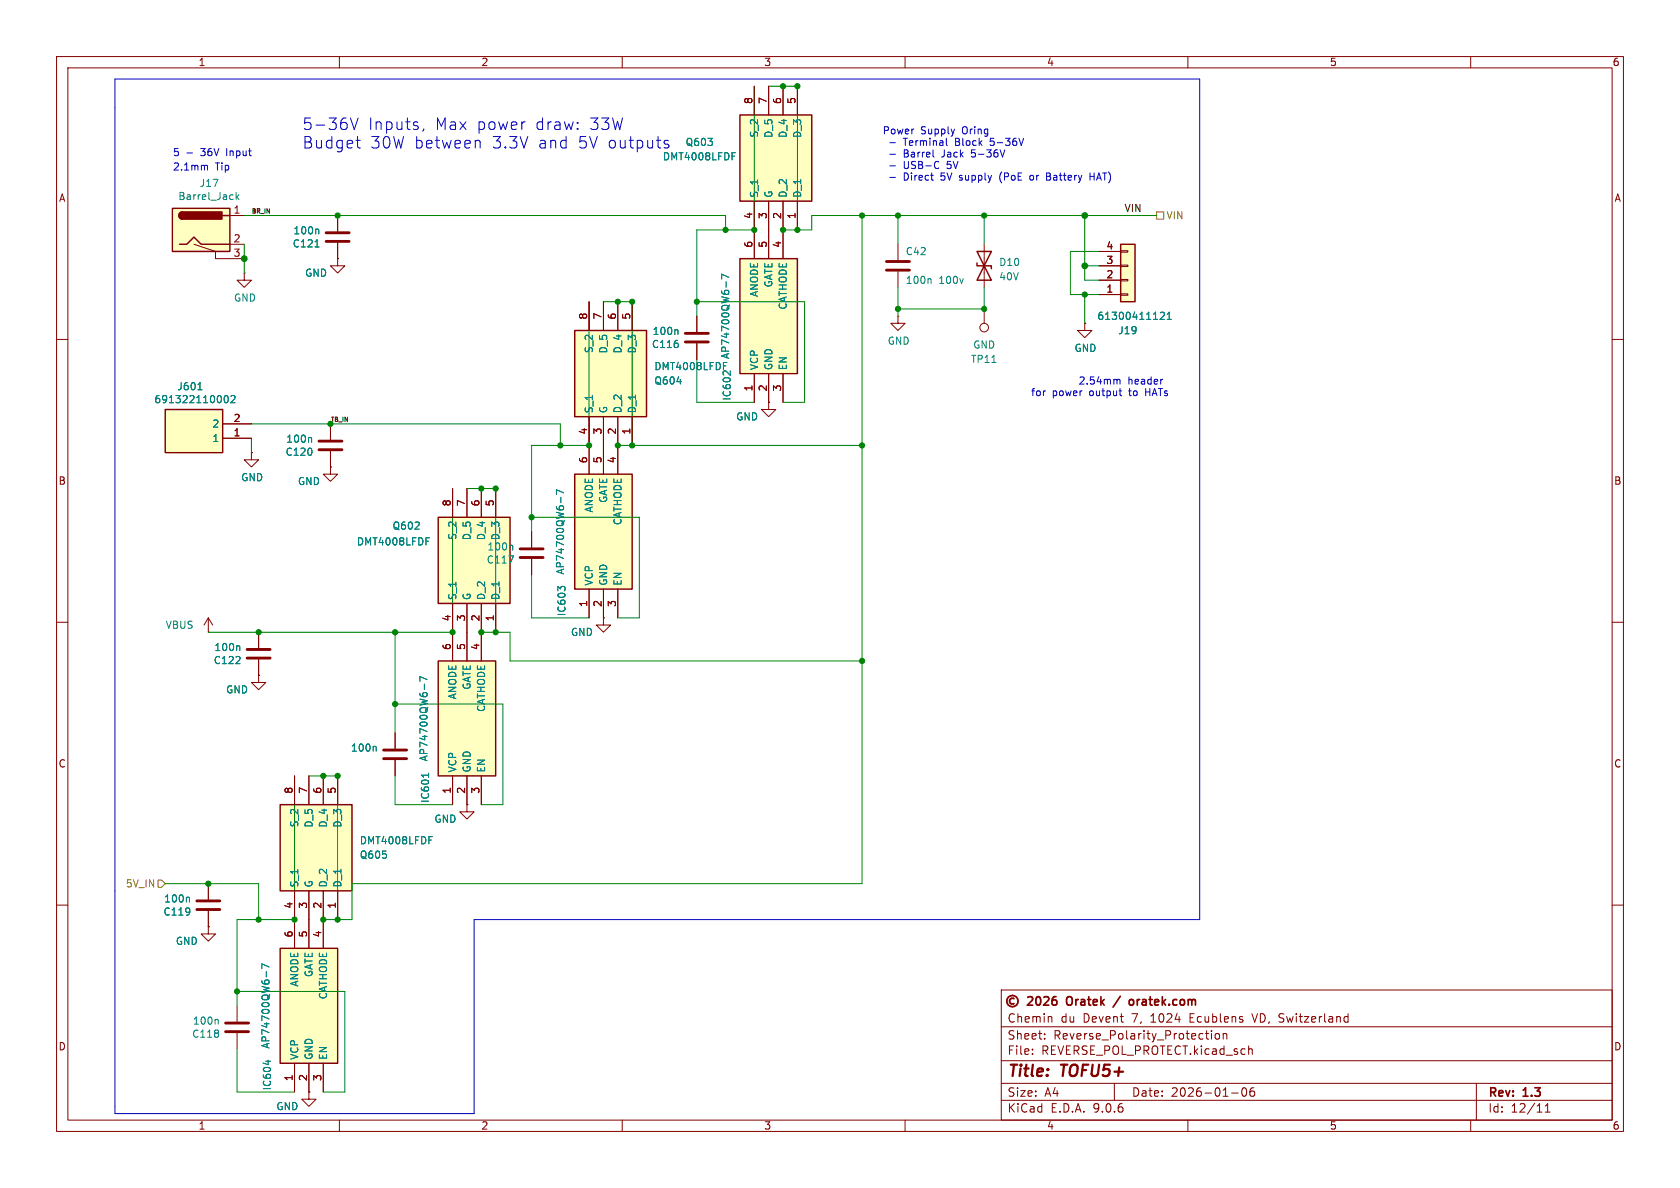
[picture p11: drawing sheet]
<svg xmlns="http://www.w3.org/2000/svg" width="297mm" height="210mm" viewBox="0 0 297 210" stroke-linecap="round" stroke-linejoin="round" font-family="sans-serif">
<defs><g id="words">
<g font-size="2.8" fill="#0000c2">
<text x="53.3" y="23.1">5-36V</text>
<text x="65" y="23.1">Inputs,</text>
<text x="76.9" y="23.1">Max</text>
<text x="84.3" y="23.1">power</text>
<text x="94.7" y="23.1">draw:</text>
<text x="104.3" y="23.1">33W</text>
<text x="53.3" y="26.4">Budget</text>
<text x="65.4" y="26.4">30W between</text>
<text x="87" y="26.4">3.3V</text>
<text x="95.2" y="26.4">and</text>
<text x="102.3" y="26.4">5V outputs</text>
</g>
<g font-size="2.8" fill="#840000">
<text x="178" y="190.9">Title:</text>
<text x="187.7" y="190.9">TOFU5+</text>
</g>
<g font-size="2.1" fill="#840000">
<text x="189.3" y="178.2">Oratek</text>
<text x="201.5" y="178.2">oratek.com</text>
<text x="178" y="184">Sheet:</text>
<text x="178" y="181">Chemin</text>
<text x="186.2" y="184">Reverse_Polarity_Protection</text>
<text x="187.5" y="181">du</text>
<text x="191.5" y="181">Devent</text>
<text x="200.3" y="181">7,</text>
<text x="203.7" y="181">1024</text>
<text x="210.7" y="181">Ecublens</text>
<text x="222" y="181">VD, Switzerland</text>
<text x="178" y="186.7">File:</text>
<text x="184.1" y="186.7">REVERSE_POL_PROTECT.kicad_sch</text>
<text x="178" y="196.9">KiCad</text>
<text x="178" y="194.1">Size:</text>
<text x="184.7" y="194.1">A4</text>
<text x="185.7" y="196.9">E.D.A.</text>
<text x="193.3" y="196.9">9.0.6</text>
<text x="200" y="194.1">Date:</text>
<text x="207" y="194.1">2026-01-06</text>
<text x="263" y="194.3">Rev:</text>
<text x="263" y="196.9">Id:</text>
<text x="267.1" y="196.9">12/11</text>
<text x="269.4" y="194.3">1.3</text>
</g>
<g font-size="1.8" fill="#840000">
<text x="35" y="11.9">1</text>
<text x="85" y="11.9">2</text>
<text x="135" y="11.9">3</text>
<text x="185" y="11.9">4</text>
<text x="235" y="11.9">5</text>
<text x="285" y="11.9">6</text>
<text x="133.1" y="18.5" transform="rotate(-90 133.1 18.5)">8</text>
<text x="135.6" y="18.5" transform="rotate(-90 135.6 18.5)">7</text>
<text x="138.2" y="18.5" transform="rotate(-90 138.2 18.5)">6</text>
<text x="140.7" y="18.5" transform="rotate(-90 140.7 18.5)">5</text>
<text x="10.3" y="35.9">A</text>
<text x="285.3" y="35.9">A</text>
<text x="41.2" y="37.8">1</text>
<text x="133.1" y="38.8" transform="rotate(-90 133.1 38.8)">4</text>
<text x="135.6" y="38.8" transform="rotate(-90 135.6 38.8)">3</text>
<text x="138.2" y="38.8" transform="rotate(-90 138.2 38.8)">2</text>
<text x="140.7" y="38.8" transform="rotate(-90 140.7 38.8)">1</text>
<text x="41.2" y="42.9">2</text>
<text x="41.2" y="45.5">3</text>
<text x="133.1" y="43.9" transform="rotate(-90 133.1 43.9)">6</text>
<text x="135.6" y="43.9" transform="rotate(-90 135.6 43.9)">5</text>
<text x="138.2" y="43.9" transform="rotate(-90 138.2 43.9)">4</text>
<text x="195.5" y="46.7">3</text>
<text x="195.5" y="44.2">4</text>
<text x="195.5" y="51.8">1</text>
<text x="195.5" y="49.3">2</text>
<text x="103.9" y="56.6" transform="rotate(-90 103.9 56.6)">8</text>
<text x="106.4" y="56.6" transform="rotate(-90 106.4 56.6)">7</text>
<text x="109" y="56.6" transform="rotate(-90 109 56.6)">6</text>
<text x="111.5" y="56.6" transform="rotate(-90 111.5 56.6)">5</text>
<text x="133.1" y="69.3" transform="rotate(-90 133.1 69.3)">1</text>
<text x="135.6" y="69.3" transform="rotate(-90 135.6 69.3)">2</text>
<text x="138.2" y="69.3" transform="rotate(-90 138.2 69.3)">3</text>
<text x="41.2" y="77.2">1</text>
<text x="41.2" y="74.7">2</text>
<text x="103.9" y="76.9" transform="rotate(-90 103.9 76.9)">4</text>
<text x="106.4" y="76.9" transform="rotate(-90 106.4 76.9)">3</text>
<text x="109" y="76.9" transform="rotate(-90 109 76.9)">2</text>
<text x="111.5" y="76.9" transform="rotate(-90 111.5 76.9)">1</text>
<text x="103.9" y="82" transform="rotate(-90 103.9 82)">6</text>
<text x="106.4" y="82" transform="rotate(-90 106.4 82)">5</text>
<text x="109" y="82" transform="rotate(-90 109 82)">4</text>
<text x="10.3" y="85.9">B</text>
<text x="79.8" y="89.6" transform="rotate(-90 79.8 89.6)">8</text>
<text x="82.3" y="89.6" transform="rotate(-90 82.3 89.6)">7</text>
<text x="84.8" y="89.6" transform="rotate(-90 84.8 89.6)">6</text>
<text x="87.4" y="89.6" transform="rotate(-90 87.4 89.6)">5</text>
<text x="285.3" y="85.9">B</text>
<text x="103.9" y="107.4" transform="rotate(-90 103.9 107.4)">1</text>
<text x="106.4" y="107.4" transform="rotate(-90 106.4 107.4)">2</text>
<text x="109" y="107.4" transform="rotate(-90 109 107.4)">3</text>
<text x="79.8" y="109.9" transform="rotate(-90 79.8 109.9)">4</text>
<text x="82.3" y="109.9" transform="rotate(-90 82.3 109.9)">3</text>
<text x="84.8" y="109.9" transform="rotate(-90 84.8 109.9)">2</text>
<text x="87.4" y="109.9" transform="rotate(-90 87.4 109.9)">1</text>
<text x="79.8" y="115" transform="rotate(-90 79.8 115)">6</text>
<text x="82.3" y="115" transform="rotate(-90 82.3 115)">5</text>
<text x="84.8" y="115" transform="rotate(-90 84.8 115)">4</text>
<text x="10.3" y="135.9">C</text>
<text x="285.3" y="135.9">C</text>
<text x="51.8" y="140.4" transform="rotate(-90 51.8 140.4)">8</text>
<text x="54.4" y="140.4" transform="rotate(-90 54.4 140.4)">7</text>
<text x="56.9" y="140.4" transform="rotate(-90 56.9 140.4)">6</text>
<text x="59.4" y="140.4" transform="rotate(-90 59.4 140.4)">5</text>
<text x="79.8" y="140.4" transform="rotate(-90 79.8 140.4)">1</text>
<text x="82.3" y="140.4" transform="rotate(-90 82.3 140.4)">2</text>
<text x="84.8" y="140.4" transform="rotate(-90 84.8 140.4)">3</text>
<text x="51.8" y="160.7" transform="rotate(-90 51.8 160.7)">4</text>
<text x="54.4" y="160.7" transform="rotate(-90 54.4 160.7)">3</text>
<text x="56.9" y="160.7" transform="rotate(-90 56.9 160.7)">2</text>
<text x="59.4" y="160.7" transform="rotate(-90 59.4 160.7)">1</text>
<text x="51.8" y="165.8" transform="rotate(-90 51.8 165.8)">6</text>
<text x="54.4" y="165.8" transform="rotate(-90 54.4 165.8)">5</text>
<text x="56.9" y="165.8" transform="rotate(-90 56.9 165.8)">4</text>
<text x="10.3" y="185.9">D</text>
<text x="285.3" y="185.9">D</text>
<text x="51.8" y="191.2" transform="rotate(-90 51.8 191.2)">1</text>
<text x="54.4" y="191.2" transform="rotate(-90 54.4 191.2)">2</text>
<text x="56.9" y="191.2" transform="rotate(-90 56.9 191.2)">3</text>
<text x="35" y="199.9">1</text>
<text x="85" y="199.9">2</text>
<text x="135" y="199.9">3</text>
<text x="185" y="199.9">4</text>
<text x="235" y="199.9">5</text>
<text x="285" y="199.9">6</text>
</g>
<g font-size="1.8" fill="#0000c2">
<text x="156" y="23.8">Power</text>
<text x="162.8" y="23.8">Supply</text>
<text x="170.2" y="23.8">Oring</text>
<text x="30.5" y="27.7">5</text>
<text x="35.6" y="27.7">36V</text>
<text x="40.3" y="27.7">Input</text>
<text x="159.9" y="25.9">Terminal</text>
<text x="159.9" y="27.9">Barrel</text>
<text x="159.9" y="30">USB-C</text>
<text x="166.8" y="27.9">Jack</text>
<text x="167.7" y="30">5V</text>
<text x="169.1" y="25.9">Block</text>
<text x="172.2" y="27.9">5-36V</text>
<text x="175.5" y="25.9">5-36V</text>
<text x="30.5" y="30.2">2.1mm</text>
<text x="38.1" y="30.2">Tip</text>
<text x="159.9" y="32">Direct</text>
<text x="166.6" y="32">5V</text>
<text x="170.1" y="32">supply</text>
<text x="177.4" y="32">(PoE</text>
<text x="182.9" y="32">or</text>
<text x="186" y="32">Battery</text>
<text x="193.9" y="32">HAT)</text>
<text x="182.2" y="70.1">for</text>
<text x="186" y="70.1">power</text>
<text x="190.6" y="68.1">2.54mm</text>
<text x="192.7" y="70.1">output</text>
<text x="199.4" y="68.1">header</text>
<text x="199.9" y="70.1">to</text>
<text x="203" y="70.1">HATs</text>
</g>
<g font-size="1.8" fill="#008484">
<text x="117.1" y="28.5">DMT4008LFDF</text>
<text x="121.1" y="26">Q603</text>
<text x="134.2" y="24.4" transform="rotate(-90 134.2 24.4)">S_2</text>
<text x="136.8" y="24.5" transform="rotate(-90 136.8 24.5)">D_5</text>
<text x="139.3" y="24.5" transform="rotate(-90 139.3 24.5)">D_4</text>
<text x="141.8" y="24.5" transform="rotate(-90 141.8 24.5)">D_3</text>
<text x="31.4" y="35.6">Barrel_Jack</text>
<text x="35.2" y="33.2">J17</text>
<text x="134.2" y="35.1" transform="rotate(-90 134.2 35.1)">S_1</text>
<text x="136.8" y="35.1" transform="rotate(-90 136.8 35.1)">G</text>
<text x="139.3" y="35.1" transform="rotate(-90 139.3 35.1)">D_2</text>
<text x="141.8" y="35.1" transform="rotate(-90 141.8 35.1)">D_1</text>
<text x="51.8" y="41.6">100n</text>
<text x="51.7" y="43.9">C121</text>
<text x="160" y="45.3">C42</text>
<text x="176.5" y="47.2">D10</text>
<text x="41.3" y="53.5">GND</text>
<text x="53.8" y="49.1">GND</text>
<text x="134.2" y="52.6" transform="rotate(-90 134.2 52.6)">ANODE</text>
<text x="136.8" y="50.9" transform="rotate(-90 136.8 50.9)">GATE</text>
<text x="160" y="50.4">100n</text>
<text x="166" y="50.4">100v</text>
<text x="176.5" y="49.8">40V</text>
<text x="115.3" y="59.4">100n</text>
<text x="139.3" y="54.8" transform="rotate(-90 139.3 54.8)">CATHODE</text>
<text x="193.9" y="56.7">61300411121</text>
<text x="197.6" y="59.3">J19</text>
<text x="105" y="62.5" transform="rotate(-90 105 62.5)">S_2</text>
<text x="107.5" y="62.6" transform="rotate(-90 107.5 62.6)">D_5</text>
<text x="110.1" y="62.6" transform="rotate(-90 110.1 62.6)">D_4</text>
<text x="112.6" y="62.6" transform="rotate(-90 112.6 62.6)">D_3</text>
<text x="115.2" y="61.7">C116</text>
<text x="115.6" y="65.6">DMT4008LFDF</text>
<text x="129.1" y="63.6" transform="rotate(-90 129.1 63.6)">AP74700QW6-7</text>
<text x="134.2" y="65.5" transform="rotate(-90 134.2 65.5)">VCP</text>
<text x="136.8" y="65.5" transform="rotate(-90 136.8 65.5)">GND</text>
<text x="139.3" y="65.5" transform="rotate(-90 139.3 65.5)">EN</text>
<text x="156.8" y="61.1">GND</text>
<text x="171.6" y="64.4">TP11</text>
<text x="172" y="61.8">GND</text>
<text x="189.9" y="62.4">GND</text>
<text x="27.2" y="71.5">691322110002</text>
<text x="31.3" y="69.2">J601</text>
<text x="115.6" y="68.2">Q604</text>
<text x="129.4" y="70.9" transform="rotate(-90 129.4 70.9)">IC602</text>
<text x="37.4" y="75.8">2</text>
<text x="105" y="73.2" transform="rotate(-90 105 73.2)">S_1</text>
<text x="107.5" y="73.2" transform="rotate(-90 107.5 73.2)">G</text>
<text x="110.1" y="73.2" transform="rotate(-90 110.1 73.2)">D_2</text>
<text x="112.6" y="73.2" transform="rotate(-90 112.6 73.2)">D_1</text>
<text x="130" y="74.5">GND</text>
<text x="37.4" y="78.3">1</text>
<text x="50.4" y="80.8">C120</text>
<text x="50.5" y="78.5">100n</text>
<text x="42.5" y="85.3">GND</text>
<text x="52.6" y="86">GND</text>
<text x="107.5" y="89" transform="rotate(-90 107.5 89)">GATE</text>
<text x="69.3" y="93.8">Q602</text>
<text x="80.9" y="95.5" transform="rotate(-90 80.9 95.5)">S_2</text>
<text x="83.4" y="95.6" transform="rotate(-90 83.4 95.6)">D_5</text>
<text x="86" y="95.6" transform="rotate(-90 86 95.6)">D_4</text>
<text x="88.5" y="95.6" transform="rotate(-90 88.5 95.6)">D_3</text>
<text x="105" y="90.7" transform="rotate(-90 105 90.7)">ANODE</text>
<text x="110.1" y="92.9" transform="rotate(-90 110.1 92.9)">CATHODE</text>
<text x="63" y="96.6">DMT4008LFDF</text>
<text x="85.9" y="99.8">C117</text>
<text x="86.1" y="97.5">100n</text>
<text x="99.9" y="101.7" transform="rotate(-90 99.9 101.7)">AP74700QW6-7</text>
<text x="80.9" y="106.2" transform="rotate(-90 80.9 106.2)">S_1</text>
<text x="83.4" y="106.2" transform="rotate(-90 83.4 106.2)">G</text>
<text x="86" y="106.2" transform="rotate(-90 86 106.2)">D_2</text>
<text x="88.5" y="106.2" transform="rotate(-90 88.5 106.2)">D_1</text>
<text x="105" y="103.6" transform="rotate(-90 105 103.6)">VCP</text>
<text x="107.5" y="103.6" transform="rotate(-90 107.5 103.6)">GND</text>
<text x="110.1" y="103.6" transform="rotate(-90 110.1 103.6)">EN</text>
<text x="29.2" y="111.4">VBUS</text>
<text x="100.2" y="109" transform="rotate(-90 100.2 109)">IC603</text>
<text x="100.8" y="112.6">GND</text>
<text x="37.7" y="117.6">C122</text>
<text x="37.8" y="115.3">100n</text>
<text x="39.9" y="122.8">GND</text>
<text x="80.9" y="123.7" transform="rotate(-90 80.9 123.7)">ANODE</text>
<text x="83.4" y="122" transform="rotate(-90 83.4 122)">GATE</text>
<text x="86" y="126" transform="rotate(-90 86 126)">CATHODE</text>
<text x="61.9" y="133.1">100n</text>
<text x="75.8" y="134.7" transform="rotate(-90 75.8 134.7)">AP74700QW6-7</text>
<text x="80.9" y="136.7" transform="rotate(-90 80.9 136.7)">VCP</text>
<text x="83.4" y="136.7" transform="rotate(-90 83.4 136.7)">GND</text>
<text x="86" y="136.7" transform="rotate(-90 86 136.7)">EN</text>
<text x="76" y="142" transform="rotate(-90 76 142)">IC601</text>
<text x="52.9" y="146.3" transform="rotate(-90 52.9 146.3)">S_2</text>
<text x="55.5" y="146.4" transform="rotate(-90 55.5 146.4)">D_5</text>
<text x="58" y="146.4" transform="rotate(-90 58 146.4)">D_4</text>
<text x="60.6" y="146.4" transform="rotate(-90 60.6 146.4)">D_3</text>
<text x="63.5" y="149.5">DMT4008LFDF</text>
<text x="76.7" y="145.6">GND</text>
<text x="63.5" y="152">Q605</text>
<text x="28.9" y="159.7">100n</text>
<text x="52.9" y="157" transform="rotate(-90 52.9 157)">S_1</text>
<text x="55.5" y="157" transform="rotate(-90 55.5 157)">G</text>
<text x="58" y="157" transform="rotate(-90 58 157)">D_2</text>
<text x="60.6" y="157" transform="rotate(-90 60.6 157)">D_1</text>
<text x="28.8" y="162.1">C119</text>
<text x="31" y="167.2">GND</text>
<text x="55.5" y="172.8" transform="rotate(-90 55.5 172.8)">GATE</text>
<text x="52.9" y="174.5" transform="rotate(-90 52.9 174.5)">ANODE</text>
<text x="58" y="176.8" transform="rotate(-90 58 176.8)">CATHODE</text>
<text x="33.9" y="183.6">C118</text>
<text x="34" y="181.3">100n</text>
<text x="47.9" y="185.5" transform="rotate(-90 47.9 185.5)">AP74700QW6-7</text>
<text x="52.9" y="187.5" transform="rotate(-90 52.9 187.5)">VCP</text>
<text x="55.5" y="187.5" transform="rotate(-90 55.5 187.5)">GND</text>
<text x="58" y="187.5" transform="rotate(-90 58 187.5)">EN</text>
<text x="48.1" y="192.8" transform="rotate(-90 48.1 192.8)">IC604</text>
<text x="48.8" y="196.4">GND</text>
</g>
<text font-size="1.8" x="198.7" y="37.6">VIN</text>
<g font-size="1.8" fill="#848400">
<text x="206.1" y="39">VIN</text>
<text x="22.2" y="157.1">5V_IN</text>
</g>
<g font-size="1.1">
<text x="44.4" y="37.8">BR_IN</text>
<text x="58.4" y="74.6">TB_IN</text>
</g>
</g></defs>
<path d="M0 0h297v210h-297z" fill="#fff" stroke="#fff" stroke-width=".18"/>
<g fill="none" stroke="#840000" stroke-width=".18">
<path d="M10 10h277v190h-277zM12 12h273v186h-273zM60 10v2M110 10v2M160 10v2M210 10v2M260 10v2M158.7 43.2v2.8M158.7 48v2.8M174 54.6v2.6M10 60h2M285 60h2"/>
<path d="M10 110h2M285 110h2M10 160h2M177 175h108v23h-108zM185.7 179.7l.3 .2v.8M221.3 179.2l.5 1.5M238.2 179.7l.1 .1M238.3 179.2v1.5M285 160h2M60 198v2M110 198v2M160 198v2"/>
<path d="M177 194.5h108M177 191.5h108M177 187.5h108M177 181.5h108M182.5 186.3v.1M182.5 185.5v.1M184.7 183.6v.1M184.7 182.8v.1M197 191.5v3M210 198v2M213.1 182.7h.6M213.3 182.2v1.3l.4 .2"/>
<path d="M214.2 182.2v.1M214.2 182.7v1M215 182.8l.3-.1 .3 .3v.4l-.3 .3-.3-.1-.2-.2v-.4zM216.2 182.8l.3-.1 .3 .1 .1 .9M216.2 182.7v1M217.7 193.2h1.2M219.7 192.4l.2-.1a.81 .81 0 0 1 .6 .6 .81 .81 0 0 1-.3 .8l-.2 .1a.81 .81 0 0 1-.3-1.4zM221 185.4l.3 .1 .1 .1v.8M221.7 192.3a.59 .59 0 0 0-.7 .6v.6l.1 .2 .4 .1 .2-.1 .1-.5-.1-.3h-.5l-.2 .3M238.3 180.6l-.1 .1M260 198v2M261 191.5v6.5"/>
<path d="M273.2 196.6h.8M273.2 195.5l.4-.4v1.5"/>
<circle cx="174" cy="57.9" r=".76"/>
</g>
<g fill="none" stroke="#840000" stroke-width=".3">
<path d="M179.3 176.5a.52 .52 0 0 0-.8 .5 .52 .52 0 0 0 .8 .4M181.7 176.3l.6-.1 .2 .1 .1 .3-1 1.1h1M183.3 176.3l.2-.1a.81 .81 0 0 1 .6 .6 .81 .81 0 0 1-.3 .8l-.2 .1a.81 .81 0 0 1-.3-1.4zM184.6 176.3l.5-.1 .2 .1 .1 .3-.9 1.1h.9M186.7 176.2a.59 .59 0 0 0-.7 .6v.6l.1 .2 .5 .1 .2-.2v-.5l-.1-.2h-.4l-.3 .2M188.8 176.3a1.07 1.07 0 0 0 0 1.3M198.1 176.1l-1.3 1.9M199.8 176.8l.3-.1 .3 .3v.4l-.3 .3-.3-.1-.2-.2v-.4z"/>
<circle cx="179" cy="177" r="1"/>
</g>
<path d="M156.7 46.2h4.1M156.7 47.8h4.1" fill="none" stroke="#840000" stroke-width=".51"/>
<path d="M164.4 49.3l.2 .1v.7M175.4 64.1h.7" fill="none" stroke="#008484" stroke-width=".18"/>
<path d="M130.8 45.7h10.2v20.3h-10.2z" fill="#ffffc2"/>
<path d="M130.8 45.7h10.2v20.3h-10.2z" fill="none" stroke="#840000" stroke-width=".25"/>
<path d="M133.3 40.6v5.1M135.9 40.6v5.1M138.4 40.6v5.1M133.3 66v5.1M135.9 66v5.1M138.4 66v5.1" fill="none" stroke="#840000" stroke-width=".18"/>
<path d="M128.4 49.8v1M128.8 49l-1.2-.5v.8M128.2 65.6l.9 .7v-.7" fill="none" stroke="#008484" stroke-width=".18"/>
<path d="M77.5 116.8h10.1v20.4h-10.1z" fill="#ffffc2"/>
<path d="M77.5 116.8h10.1v20.4h-10.1z" fill="none" stroke="#840000" stroke-width=".25"/>
<g fill="none" stroke="#840000" stroke-width=".18">
<path d="M58.4 82.6v1.2h1.3l-1.3 1.3-1.3-1.3h1.3M58.4 82.6h.1M94 94v2.8M94 98.8v2.8M80 111.8v5M82.5 111.8v5M85.1 111.8v5M69.8 129.5v2.8M69.8 134.4v2.8M80 137.2v5M82.5 137.2v5M85.1 137.2v5"/>
<path d="M54.6 193v1.3h1.3l-1.3 1.3-1.3-1.3h1.3M54.6 193h.1"/>
</g>
<path d="M89.9 98.3h.9l-.6 1.2M90.5 96.4l.1 .2v.6M66.3 131.9l.2 .2v.7M75 120.9v1M75.5 120.1l-1.3-.5v.8M75.8 136.7v.7M75.8 137h-1.3l.2 .2" fill="none" stroke="#008484" stroke-width=".18"/>
<path d="M91.9 98.6h4.1M91.9 97h4.1M67.8 134.1h4.1M67.8 132.6h4.1" fill="none" stroke="#840000" stroke-width=".51"/>
<path d="M49.5 167.6h10.2v20.4h-10.2z" fill="#ffffc2"/>
<path d="M49.5 167.6h10.2v20.4h-10.2z" fill="none" stroke="#840000" stroke-width=".25"/>
<path d="M52.1 162.6v5M54.6 162.6v5M57.1 162.6v5M52.1 188v5M54.6 188v5M57.1 188v5" fill="none" stroke="#840000" stroke-width=".18"/>
<path d="M47.1 171.7v1M47.6 170.9l-1.3-.5v.8M47.4 187.4v.8" fill="none" stroke="#008484" stroke-width=".18"/>
<path d="M77.5 91.4h12.7v15.3h-12.7z" fill="#ffffc2"/>
<path d="M77.5 91.4h12.7v15.3h-12.7z" fill="none" stroke="#840000" stroke-width=".25"/>
<path d="M80 86.4v5M82.5 86.4v5M85.1 86.4v5M87.6 86.4v5M80 106.7v5.1M82.5 106.7v5.1M85.1 106.7v5.1M87.6 106.7v5.1M106.7 109.2v1.3h1.2l-1.2 1.3-1.3-1.3h1.3M106.7 109.2h.1" fill="none" stroke="#840000" stroke-width=".18"/>
<path d="M75.3 95.1h.6" fill="none" stroke="#008484" stroke-width=".18"/>
<path d="M130.8 20.3h12.7v15.3h-12.7z" fill="#ffffc2"/>
<path d="M130.8 20.3h12.7v15.3h-12.7z" fill="none" stroke="#840000" stroke-width=".25"/>
<g fill="none" stroke="#840000" stroke-width=".18">
<path d="M133.3 15.2v5.1M135.9 15.2v5.1M138.4 15.2v5.1M141 15.2v5.1M133.3 35.6v5M135.9 35.6v5M138.4 35.6v5M141 35.6v5M43.2 48.3v1.2h1.2l-1.2 1.3-1.3-1.3h1.3M43.2 48.3h.1M44.4 80v1.3h1.3l-1.3 1.3-1.2-1.3h1.2M44.4 80h.1"/>
<path d="M36.8 111.8h.1M36.8 109.2l-.7 1.3M36.8 109.2l.8 1.3M36.8 109.2v2.6"/>
</g>
<path d="M129.4 27h.6" fill="none" stroke="#008484" stroke-width=".18"/>
<path d="M198.1 43.2h2.6v10.1h-2.6z" fill="#ffffc2"/>
<path d="M172.7 44.5l2.6 5h-2.6l2.6-5zM172.7 46.5v.5h2.6v.5M198.1 43.2h2.6v10.1h-2.6z" fill="none" stroke="#840000" stroke-width=".25"/>
<g fill="none" stroke="#840000" stroke-width=".18">
<path d="M158.7 55.9v1.3h1.3l-1.3 1.2-1.2-1.2h1.2M158.7 55.9h.1M174 43.2v7.6M191.8 57.2v1.2h1.2l-1.2 1.3-1.3-1.3h1.3M191.8 57.2h.1M194.3 52.1h3.8M194.3 49.5h3.8M194.3 47h3.8M194.3 44.5h3.8M198.1 51.9h1.3v.3h-1.3zM198.1 49.4h1.3v.3h-1.3zM198.1 46.9h1.3v.2h-1.3z"/>
<path d="M198.1 44.3h1.3v.3h-1.3zM45.7 119.4v1.3h1.3l-1.3 1.2-1.3-1.2h1.3M45.7 119.4h.1M45.7 111.8v2.8M45.7 116.6v2.8"/>
</g>
<path d="M205.1 55.3l.5-.1 .3 .4-.8 .9h.8M206.3 56.5h.8M206.3 55.6l.4-.4v1.3M42.2 114.2l.2 .1v.7" fill="none" stroke="#008484" stroke-width=".18"/>
<path d="M43.7 116.3h4.1M43.7 114.8h4.1" fill="none" stroke="#840000" stroke-width=".51"/>
<path d="M29.2 72.4h10.2v7.6h-10.2z" fill="#ffffc2"/>
<path d="M29.2 72.4h10.2v7.6h-10.2z" fill="none" stroke="#840000" stroke-width=".25"/>
<path d="M39.4 77.5h5M39.4 74.9h5" fill="none" stroke="#840000" stroke-width=".18"/>
<path d="M35 68.9h.7M39.7 70l.2-.1a.68 .68 0 0 1 .5 .7 .68 .68 0 0 1-.5 .6l-.2-.1-.1-.4zM40.8 70l.5-.1 .3 .4-.8 .9h.8" fill="none" stroke="#008484" stroke-width=".18"/>
<path d="M30.5 36.8h10.1v7.7h-10.1z" fill="#ffffc2"/>
<path d="M30.5 36.8h10.1v7.7h-10.1zM32.3 37.5a.64 .64 0 0 0-.7 .6 .64 .64 0 0 0 .7 .6M39.4 38.1h1.2M31.7 43.2h1.3l1.3-1.3 1.3 1.3h5" fill="none" stroke="#840000" stroke-width=".25"/>
<g fill="#840000" stroke="#840000" stroke-width=".25">
<path d="M31.8 37.7l.5-.2v1.2a.63 .63 0 0 1-.6-.4 .63 .63 0 0 1 .1-.6z"/>
<path d="M32.3 37.5h6.9v1.2h-6.9z"/>
</g>
<path d="M40.6 38.1h2.6M34.3 43.2l3.8 1.3v1.2h5.1M40.6 43.2h2.6" fill="none" stroke="#840000" stroke-width=".18"/>
<path d="M41.8 34v1.3M41.9 34.8l.3 .5M42.2 34.4l-.4 .5" fill="none" stroke="#008484" stroke-width=".18"/>
<path d="M49.5 142.2h12.7v15.3h-12.7z" fill="#ffffc2"/>
<path d="M49.5 142.2h12.7v15.3h-12.7z" fill="none" stroke="#840000" stroke-width=".25"/>
<path d="M52.1 137.2v5M54.6 137.2v5M57.1 137.2v5M59.7 137.2v5M52.1 157.5v5.1M54.6 157.5v5.1M57.1 157.5v5.1M59.7 157.5v5.1M82.5 142.2v1.3h1.3l-1.3 1.3-1.2-1.3h1.2M82.5 142.2h.1" fill="none" stroke="#840000" stroke-width=".18"/>
<path d="M75.8 147.9h.6" fill="none" stroke="#008484" stroke-width=".18"/>
<path d="M101.6 83.8h10.2v20.3h-10.2z" fill="#ffffc2"/>
<path d="M101.6 83.8h10.2v20.3h-10.2z" fill="none" stroke="#840000" stroke-width=".25"/>
<g fill="none" stroke="#840000" stroke-width=".18">
<path d="M59.7 38.1v2.8M59.7 45.7v1.3h1.3l-1.3 1.3-1.3-1.3h1.3M59.7 45.7h.1M59.7 42.9v2.8M123.2 55.9v2.8M58.4 74.9v2.8M58.4 79.8v2.8M104.1 78.7v5.1M106.7 78.7v5.1M109.2 78.7v5.1M123.2 60.7v2.8M135.9 71.1v1.3h1.3l-1.3 1.3-1.3-1.3h1.3"/>
<path d="M135.9 71.1h.1M104.1 104.1v5.1M106.7 104.1v5.1M109.2 104.1v5.1M36.8 156.2v2.8M36.8 163.8v1.3h1.3l-1.3 1.3-1.2-1.3h1.2M36.8 163.8h.1M36.8 161v2.8M41.9 177.8v2.8M41.9 182.6v2.8"/>
</g>
<path d="M55.7 43.7h.7M56.2 40.5l.2 .2v.6M119.7 58.3l.2 .2v.6M54.9 77.3l.2 .2v.7M99.2 87.9v1M99.6 87.1l-1.2-.5v.8M99.1 104.1l-.5-.4v.7M99.2 103.8l.1-.1 .5 .1M33.3 158.6l.2 .2v.7M38.4 180.2l.2 .2v.6" fill="none" stroke="#008484" stroke-width=".18"/>
<path d="M57.7 42.7h4M57.7 41.1h4M121.2 58.9h4M56.4 79.5h4.1M56.4 78h4.1M121.2 60.5h4M34.8 159.3h4.1M34.8 160.8h4.1M39.9 182.4h4M39.9 180.8h4" fill="none" stroke="#840000" stroke-width=".51"/>
<path d="M101.6 58.4h12.7v15.3h-12.7z" fill="#ffffc2"/>
<path d="M101.6 58.4h12.7v15.3h-12.7z" fill="none" stroke="#840000" stroke-width=".25"/>
<g fill="none" stroke="#840000" stroke-width=".18">
<path d="M133.3 15.2v5.1M135.9 15.2v5.1M138.4 15.2v5.1M141 15.2v5.1M59.7 38.1v2.8M133.3 35.6v10.1M135.9 35.6v10.1M138.4 35.6v10.1M141 35.6v5M59.7 45.7h.1M59.7 42.9v2.8M104.1 53.3v5.1"/>
<path d="M106.7 53.3v5.1M109.2 53.3v5.1M111.8 53.3v5.1M123.2 55.9v2.8M191.8 57.2h.1M194.3 52.1h3.8M194.3 49.5h3.8M194.3 47h3.8M194.3 44.5h3.8M39.4 77.5h5M39.4 74.9h5M58.4 74.9v2.8"/>
<path d="M58.4 79.8v2.8M104.1 73.7v10.1M106.7 73.7v10.1M109.2 73.7v10.1M111.8 73.7v5M123.2 60.7v2.8M133.3 66v5.1M135.9 71.1h.1M135.9 66v5.1M138.4 66v5.1M44.4 80h.1M58.4 82.6h.1"/>
<path d="M80 86.4v5M82.5 86.4v5M85.1 86.4v5M87.6 86.4v5M94 94v2.8M94 98.8v2.8M45.7 119.4h.1M45.7 111.8v2.8M45.7 116.6v2.8M80 106.7v10.1M82.5 106.7v10.1M85.1 106.7v10.1"/>
<path d="M87.6 106.7v5.1M104.1 104.1v5.1M106.7 109.2h.1M106.7 104.1v5.1M109.2 104.1v5.1M52.1 137.2v5M54.6 137.2v5M57.1 137.2v5M59.7 137.2v5M69.8 129.5v2.8M69.8 134.4v2.8M80 137.2v5"/>
<path d="M82.5 137.2v5M85.1 137.2v5M36.8 156.2v2.8M52.1 157.5v10.1M54.6 157.5v10.1M57.1 157.5v10.1M59.7 157.5v5.1M82.5 142.2h.1M36.8 163.8h.1M36.8 161v2.8M52.1 188v5M54.6 193h.1"/>
<path d="M54.6 188v5M57.1 188v5"/>
</g>
<path d="M204.5 37.5h1.2v1.2h-1.2zM27.9 155.6h.7l.6 .6-.6 .6h-.7z" fill="none" stroke="#848400" stroke-width=".18"/>
<g fill="none" stroke="#0000c2" stroke-width=".18">
<path d="M20.3 14h191.8v148.6h-128.3v34.3h-63.5zM33.1 27h.9M36.3 29.2l.4 .2v.7M62 20.9l.6 2 .7-2M62.9 24.8h.8M63.2 25.9l.1 .2 .4 .1M74.9 22.8l-.2 .4M84.6 24.8l.3 .3v1.1M117.7 24.8l.5 .1M117.7 25.5l.5 .1 .1 .3-.3 .3h-.4M157.3 25.2h1M157.3 27.3h1"/>
<path d="M157.3 29.3h1M157.3 31.4h1M165 27.7l.1 .1M165.9 28.6l.1 .1M166 29.7h-.1M167.3 24.4v1.1l.2 .2M176.9 30.8l-.2 .4 .2 .8M177.6 26.5l-.4 1.3M181 24.4l-.5 1.3M182.5 31l-.3 .1-.1 .1v.5l.4 .1M185 30.6h.6M185 31.2h.4"/>
<path d="M185.4 31.2h.2M185.6 31.1l-.2 .1M185.6 31.8h-.6M192.7 31.2h.7M192.7 30.6v1.2M193.4 30.6v1.2M197.5 67.2l.1-.1h.3l.1 .8M197.8 69.1h.5M198.1 69.9h.2M205.4 67.1h.2"/>
</g>
<g fill="none" stroke="#008400" stroke-width=".18">
<path d="M133.3 15.2v25.4h-10.1v15.3M135.9 15.2h5.1v25.4M43.2 38.1h85.1v2.5M152.4 38.1v118.1h-90.2v6.4h-5.1M158.7 38.1v5.1M174 38.1v5.1M191.8 38.1v11.4h2.5M204.5 38.1h-61v2.5h-5.1M43.2 43.2v5.1M104.1 53.3v25.4h-10.1v15.3M106.7 53.3h5.1v25.4M123.2 53.3h19v17.8h-3.8"/>
<path d="M158.7 50.8v5.1M174 50.8v3.8h-15.3M191.8 47h2.5M191.8 52.1v5.1M194.3 44.5h-5.1v7.6h5.1M44.4 74.9h54.7v3.8M44.4 77.5v2.5M109.2 78.7h43.2M123.2 63.5v7.6h10.1M80 86.4v25.4h-43.2M82.5 86.4h5.1v25.4M94 91.4h19v17.8h-3.8"/>
<path d="M69.8 111.8v17.7M85.1 111.8h5.1v5h62.2M94 101.6v7.6h10.1M52.1 137.2v25.4h-10.2v15.2M54.6 137.2h5.1v25.4M69.8 137.2v5h10.2M69.8 124.5h19.1v17.7h-3.8M29.2 156.2h16.5v6.4M41.9 175.3h19.1v17.7h-3.9M41.9 185.4v7.6h10.2"/>
</g>
<g fill="none" stroke="#008484" stroke-width=".18">
<path d="M129.4 27h.6M55.7 43.7h.7M56.2 40.5l.2 .2v.6M119.7 58.3l.2 .2v.6M128.4 49.8v1M128.8 49l-1.2-.5v.8M205.1 55.3l.5-.1 .3 .4-.8 .9h.8M206.3 56.5h.8M206.3 55.6l.4-.4v1.3M35 68.9h.7M39.7 70l.2-.1a.68 .68 0 0 1 .5 .7 .68 .68 0 0 1-.5 .6l-.2-.1-.1-.4zM40.8 70l.5-.1 .3 .4-.8 .9h.8"/>
<path d="M54.9 77.3l.2 .2v.7M128.2 65.6l.9 .7v-.7M75.3 95.1h.6M89.9 98.3h.9l-.6 1.2M90.5 96.4l.1 .2v.6M99.2 87.9v1M99.6 87.1l-1.2-.5v.8M42.2 114.2l.2 .1v.7M99.1 104.1l-.5-.4v.7M99.2 103.8l.1-.1 .5 .1M66.3 131.9l.2 .2v.7M75 120.9v1"/>
<path d="M75.5 120.1l-1.3-.5v.8M75.8 136.7v.7M75.8 137h-1.3l.2 .2M33.3 158.6l.2 .2v.7M75.8 147.9h.6M47.1 171.7v1M47.6 170.9l-1.3-.5v.8M47.4 187.4v.8"/>
</g>
<g fill="#008400" stroke="#008400" stroke-width=".18">
<circle cx="57.1" cy="137.2" r=".46"/>
<circle cx="59.7" cy="137.2" r=".46"/>
<circle cx="80" cy="111.8" r=".46"/>
<circle cx="45.7" cy="111.8" r=".46"/>
<circle cx="69.8" cy="111.8" r=".46"/>
<circle cx="58.4" cy="74.9" r=".46"/>
<circle cx="85.1" cy="111.8" r=".46"/>
<circle cx="87.6" cy="111.8" r=".46"/>
<circle cx="69.8" cy="124.5" r=".46"/>
<circle cx="174" cy="54.6" r=".46"/>
<circle cx="158.7" cy="54.6" r=".46"/>
<circle cx="158.7" cy="38.1" r=".46"/>
<circle cx="141" cy="40.6" r=".46"/>
<circle cx="152.4" cy="38.1" r=".46"/>
<circle cx="152.4" cy="78.7" r=".46"/>
<circle cx="123.2" cy="53.3" r=".46"/>
<circle cx="191.8" cy="52.1" r=".46"/>
<circle cx="141" cy="15.2" r=".46"/>
<circle cx="133.3" cy="40.6" r=".46"/>
<circle cx="138.4" cy="15.2" r=".46"/>
<circle cx="128.3" cy="40.6" r=".46"/>
<circle cx="138.4" cy="40.6" r=".46"/>
<circle cx="191.8" cy="47" r=".51"/>
<circle cx="174" cy="38.1" r=".46"/>
<circle cx="191.8" cy="38.1" r=".51"/>
<circle cx="59.7" cy="38.1" r=".46"/>
<circle cx="111.8" cy="53.3" r=".46"/>
<circle cx="109.2" cy="53.3" r=".46"/>
<circle cx="43.2" cy="45.7" r=".51"/>
<circle cx="152.4" cy="116.8" r=".46"/>
<circle cx="94" cy="91.4" r=".46"/>
<circle cx="111.8" cy="78.7" r=".46"/>
<circle cx="109.2" cy="78.7" r=".46"/>
<circle cx="52.1" cy="162.6" r=".46"/>
<circle cx="45.7" cy="162.6" r=".46"/>
<circle cx="36.8" cy="156.2" r=".46"/>
<circle cx="57.1" cy="162.6" r=".46"/>
<circle cx="59.7" cy="162.6" r=".46"/>
<circle cx="41.9" cy="175.3" r=".46"/>
<circle cx="87.6" cy="86.4" r=".46"/>
<circle cx="85.1" cy="86.4" r=".46"/>
<circle cx="99.1" cy="78.7" r=".46"/>
<circle cx="104.1" cy="78.7" r=".46"/>
</g>
<use href="#words"/>
</svg>
